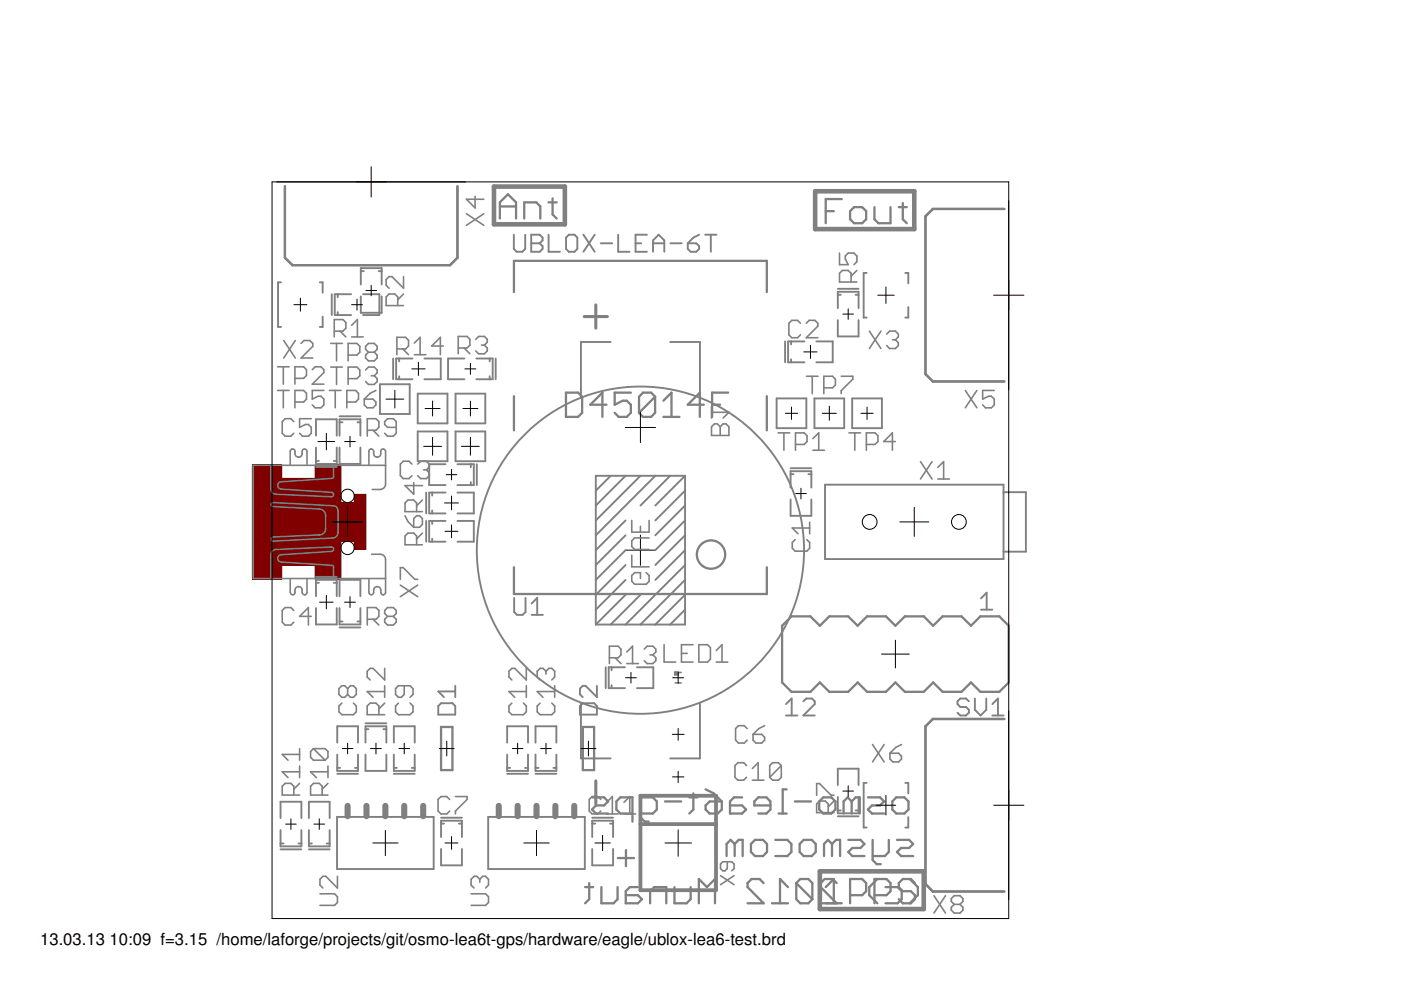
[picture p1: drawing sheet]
<svg xmlns="http://www.w3.org/2000/svg" width="297mm" height="210mm" viewBox="0 0 297 210" stroke-linecap="round" stroke-linejoin="round" font-family="sans-serif">
<defs><g id="words">
<g font-size="3.5">
<text x="8.5" y="200.4">13.03.13</text>
<text x="23.2" y="200.4">10:09 f=3.15 /home/laforge/projects/git/osmo-lea6t-gps/hardware/eagle/ublox-lea6-test.brd</text>
</g>
</g></defs>
<g fill="none" stroke="#000" stroke-width=".21">
<path d="M57.7 38.6h156.2v156.2h-156.2zM78.7 35.3v6.5M62.3 64.6h2.8M63.7 63.2v2.8M74.5 64.6h2.4M75.7 63.4v2.3M77.6 61.6h2.2M78.7 60.5v2.2M87.3 78.2h2.8M88.7 76.8v2.8M98.6 78.2h2.3M99.7 77v2.4"/>
<path d="M170.4 74.6h2.8M171.8 73.2v2.8M178.7 66.6h2.3M179.8 65.5v2.2M186.1 62.6h3.5M187.8 60.9v3.4M210.7 62.6h6.4M67.4 93.6h3.6M69.2 91.9v3.5M73.1 93.6h2.2M74.2 92.5v2.3M81.8 84.6h3.8"/>
<path d="M83.7 82.7v3.8M89.8 94.6h3.8M90.1 86.6h3.2M91.7 85v3.2M91.7 92.7v3.8M95.7 99.5v2.2M97.8 94.6h3.8M98.1 86.6h3.2M99.7 85v3.2M99.7 92.7v3.8M132.6 90.6h6.4M135.8 87.4v6.4"/>
<path d="M166.5 87.6h2.6M167.8 86.3v2.6M174.3 87.6h3M175.8 86.1v3M182.5 87.6h2.6M183.8 86.3v2.6M70.5 110.7h6.4M73.7 107.4v6.5M94.3 106.6h2.9M94.4 112.6h2.7M94.6 100.6h2.2M95.7 105.2v2.9"/>
<path d="M95.7 111.3v2.7M132.6 116.6h6.4M135.8 113.5v6.4M168.7 104.6h2.2M169.8 103.5v2.3M190.8 110.7h6.1M193.8 107.6v6.1M67.8 127.7h2.8M69.2 126.2v2.9M73 127.7h2.4M74.2 126.5v2.3M186.9 138.7h5.9"/>
<path d="M189.8 135.7v5.9M72.6 158.7h2.2M73.7 157.6v2.2M78.5 158.7h2.4M79.7 157.6v2.3M84.6 158.7h2.2M85.7 157.6v2.2M93.2 158.7h3.1M94.7 157.1v3.2M108.6 158.7h2.3M109.7 157.6v2.2M114.6 158.7h2.3"/>
<path d="M115.8 157.6v2.2M123.2 158.7h3.1M124.8 157.1v3.2M132.6 143.7h2.3M133.8 142.6v2.2M142.5 155.7h2.5M142.6 143.7h2.3M143.8 142.5v2.4M143.8 154.5v2.5M60.6 174.7h2.2M61.7 173.6v2.3M66.6 174.7h2.2"/>
<path d="M67.7 173.6v2.3M79 178.7h5.4M81.7 176.1v5.3M94.4 178.7h2.7M95.7 177.4v2.7M111.1 178.7h5.3M113.7 176.1v5.3M126.1 178.7h3.3M127.8 177.1v3.3M141 178.7h5.6M142.6 164.7h2.4M143.8 163.5v2.4"/>
<path d="M143.8 175.9v5.6M178.7 167.7h2.3M179.8 166.6v2.2M185.8 170.7h4.1M187.8 168.7v4.1M210.7 170.7h6.4"/>
<circle cx="73.7" cy="116.2" r="1.42"/>
<circle cx="73.7" cy="105.1" r="1.42"/>
<circle cx="184.4" cy="110.7" r="1.57"/>
<circle cx="203.3" cy="110.7" r="1.57"/>
</g>
<g fill="none" stroke="#808080" stroke-width=".34">
<path d="M85.6 58.7v2.4l-2.5-2.4h-.6l-.6 .6v1.2l.6 .6M98.9 45.3l3.7 2.5M100.7 41.6v2.5l-1.8-1.9h3.7M102.6 45.3l-3.7 2.5M178 53.7v2.4h1.8l-.6-1.2v-.6l.6-.6h1.3l.6 .6v1.2l-.6 .6M180.4 59.8v-1.8l-.6-.7h-1.2l-.6 .7v1.8h3.7M181.7 57.3l-1.3 1.3M58.8 77.8h2.5M60.1 77.8v3.6M60.2 72.2l2.4 3.7M62.6 72.2l-2.4 3.7M63.8 72.8l.7-.6h1.2l.6 .6v.6l-2.5 2.5h2.5"/>
<path d="M66.2 78.4l.6-.6h1.3l.6 .6v.6l-2.5 2.4h2.5M70.1 77.8h2.5M70.1 72.8h2.5M70.9 70.2h1.8l.6-.6v-1.2l-.6-.6h-1.8v3.6M71.4 72.8v3.7M71.4 77.8v3.7M72.1 70.2l1.2 1.2M73.8 75.3h1.9l.6-.6v-1.3l-.6-.6h-1.9v3.7M74.5 69l1.3-1.2v3.6M74.5 71.4h2.5M77.5 78.4l.6-.6h1.3l.6 .6v.7l-.6 .6M78.1 74.7l-.6-.6v-.7l.6-.6h1.3l.6 .6v.7l-.6 .6"/>
<path d="M78.1 74.7l-.6 .6v.6l.6 .6h1.3l.6-.6v-.6l-.6-.6M78.1 74.7h1.3M78.7 79.7h.7M79.4 79.7l.6 .6v.6l-.6 .6h-1.3l-.6-.6M84.1 74h1.9l.6-.6v-1.3l-.6-.6h-1.9v3.7M84.3 64.8v-1.9l-.6-.6h-1.2l-.6 .6v1.9h3.7M85.4 74l1.2 1.2M85.6 62.3l-1.3 1.3M87.8 72.7l1.3-1.2v3.7M87.8 75.2h2.5M94 73.4h-2.5l1.9-1.9v3.7M97.2 73.8h1.8l.6-.6v-1.3l-.6-.6h-1.8v3.7"/>
<path d="M98.4 73.8l1.2 1.2M100.9 71.9l.6-.6h1.2l.6 .6v.7l-.6 .6M102.1 73.2h.6M102.7 73.2l.6 .6v.6l-.6 .6h-1.2l-.6-.6M169.7 68.5l-.6-.6h-1.2l-.6 .6v2.5l.6 .6h1.2l.6-.6M170.9 68.5l.7-.6h1.2l.6 .6v.7l-2.5 2.4h2.5M171 79.8h2.4M172.2 79.8v3.7M178.4 79.8h2.4v.6l-2.4 2.4v.7M184.3 70.2l2.5 3.7M186.8 70.2l-2.5 3.7M188 70.8l.6-.6h1.2l.7 .6v.6l-.7 .7"/>
<path d="M189.2 72.1h.6M189.8 72.1l.7 .6v.6l-.7 .6h-1.2l-.6-.6M57.4 98.8l.1 5.2a1.11 1.11 0 0 0 1.2 .8l11.6 .5a.47 .47 0 0 0 .4-.4 .47 .47 0 0 0-.4-.5l-10.7-.7a.77 .77 0 0 1-.7-.8 .77 .77 0 0 1 .7-.7l10.9-.8 .2-.4v-2.2M58.8 82.8h2.5M60.1 82.8v3.7M62 95.2l-.3 .1-.2 .4v3M62 95.2l.3 .1 .2 .3a.93 .93 0 0 0 .1 1 .93 .93 0 0 0 1 .3l.2-.1a1.25 1.25 0 0 0 .3-1.3 .51 .51 0 0 1 .6-.3 .51 .51 0 0 1 .4 .5v2.8M62 95.2h.1M62.3 89.4l-.6-.6h-1.2l-.7 .6v2.5l.7 .6h1.2l.6-.6M62.5 80.2h1.9l.6-.6v-1.2l-.6-.6h-1.9v3.6M62.5 85.2h1.9l.6-.6v-1.2l-.6-.6h-1.9v3.7M66 88.8h-2.5v1.8l1.2-.6h.7l.6 .6v1.3l-.6 .6h-1.3l-.6-.6"/>
<path d="M68.7 82.8h-2.5v1.8l1.2-.6h.7l.6 .6v1.3l-.6 .6h-1.3l-.6-.6M69.8 82.8h2.5M71.1 82.8v3.7M73.5 85.2h1.9l.6-.6v-1.2l-.6-.6h-1.9v3.7M73.8 80.3h1.9l.6-.6v-1.3l-.6-.6h-1.9v3.7M77.2 84.6h1.9l.6 .6v.7l-.6 .6h-1.2l-.7-.6zM77.9 91.2h1.8l.6-.6v-1.2l-.6-.6h-1.8v3.7M78.7 95.2l.3 .1 .2 .3a.91 .91 0 0 0 .1 1 .91 .91 0 0 0 .9 .3l.2-.1a1.25 1.25 0 0 0 .4-1.3 .51 .51 0 0 1 .5-.3 .51 .51 0 0 1 .4 .5v7.2l-.4 .6-.4 .2-2 .1M78.7 95.2l-.3 .1-.2 .4v3M78.7 95.2h.1M79.1 91.2l1.2 1.3M79.7 82.8l-1.2 .6-1.3 1.2"/>
<path d="M81.7 98.7h-28v24h28M84 90.6h-1.8l-.6-.6v-.6l.6-.6h1.2l.6 .6v2.5l-.6 .6h-1.2l-.6-.6M87.3 98.4l-.6-.6h-1.2l-.6 .6v2.5l.6 .6h1.2l.6-.6M88.6 98.4l.6-.6h1.2l.6 .6v.6l-.6 .6M89.8 99.6h.6M90.4 99.6l.6 .6v.7l-.6 .6h-1.2l-.6-.6M150.9 90.5l.6-.6h.6l.6 .6 .6-.6h.6l.6 .6v1.8h-3.6zM150.9 86.2v2.4M150.9 87.4h3.6l-1.2 1.2M152.7 90.5v1.8M165 91.8h2.4M166.2 91.8v3.7"/>
<path d="M168.7 94.2h1.8l.6-.6v-1.2l-.6-.6h-1.8v3.7M172.3 93l1.3-1.2v3.7M172.3 95.5h2.5M174.7 82.2h1.8l.6-.6v-1.2l-.6-.6h-1.8v3.7M180 91.8h2.5M181.2 91.8v3.7M183.7 94.2h1.8l.6-.6v-1.2l-.6-.6h-1.8v3.7M189.8 93.6h-2.4l1.8-1.8v3.7M195.2 97.9l2.4 3.7M197.6 97.9l-2.4 3.7M198.8 99.1l1.3-1.2v3.7M204.7 82.8l2.4 3.7"/>
<path d="M207.1 82.8l-2.4 3.7M210.8 82.8h-2.5v1.8l1.3-.6h.6l.6 .6v1.3l-.6 .6h-1.2l-.7-.6M57.6 106.7l.3-.1 13 .7 .5 .2 .3 .8v4.6l-.3 .7-.4 .4-13.1 .7a.45 .45 0 0 1-.4-.4 .45 .45 0 0 1 .4-.4l9.6-.5a1.35 1.35 0 0 0 1.5-1.3v-3.1l-.3-.5-.4-.4-.6-.2-9.8-.5-.4-.3zM78.8 117.5l2.1 .1 .5 .3 .3 .4v7.3v.3l-.4 .2M85.9 109.3l.6 1.3 1.2 1.2M87.7 102.3v2.5l-1.8-1.8h3.7M87.7 110l.6-.7h.6l.7 .7v1.2l-.7 .6h-1.2zM88.3 108.5v-1.9l-.6-.6h-1.2l-.6 .6v1.9h3.7M88.3 115.5v-1.9l-.6-.6h-1.2l-.6 .6v1.9h3.7M89.6 106l-1.3 1.3M89.6 113l-1.3 1.3M133.9 110.3v2.5h3.7v-2.5"/>
<path d="M133.9 117.7v2.5h3.7M135.8 111.6v1.2M137.6 114h-3l-.7 .7v1.2l.7 .6h3M168.6 114.4l-.6 .6v1.2l.6 .7h2.4l.7-.7v-1.2l-.7-.6M171.7 110.7v2.5M171.7 112h-3.7l1.2 1.2M198.8 101.6h2.5M57.4 122.5v-4.9l.2-.5 .4-.5 .5-.1 11.8-.5a.47 .47 0 0 1 .4 .4 .47 .47 0 0 1-.4 .5l-10.7 .7a.77 .77 0 0 0-.7 .8 .77 .77 0 0 0 .7 .8l10.9 .7 .2 .4v2.2M61.5 122.8v2.8a.51 .51 0 0 0 .5 .5 .51 .51 0 0 0 .5-.5 .96 .96 0 0 1 .6-1.2h.2a.95 .95 0 0 1 .8 1.3l.5 .4M62.3 129.4l-.6-.6h-1.2l-.7 .6v2.5l.7 .6h1.2l.6-.6M64.6 126.1h.1M65.1 122.7v2.9l-.1 .3-.4 .2"/>
<path d="M66 130.7h-2.5l1.9-1.9v3.7M77.9 131.3h1.8l.6-.6v-1.3l-.6-.6h-1.8v3.7M78.2 122.8v2.8a.51 .51 0 0 0 .5 .5 .51 .51 0 0 0 .5-.5 .98 .98 0 0 1 .5-1.2h.2a.93 .93 0 0 1 .9 1.3l.5 .4M79.1 131.3l1.2 1.2M81.3 126.1h.1M82.2 130.7l-.6-.6v-.7l.6-.6h1.2l.6 .6v.7l-.6 .6M82.2 130.7l-.6 .6v.6l.6 .6h1.2l.6-.6v-.6l-.6-.6M82.2 130.7h1.2M84.9 124.1l3.7 2.4M84.9 122.8v-2.4h.6l2.4 2.4h.7M88.6 124.1l-3.7 2.4M129.2 139.5h1.8l.7-.6v-1.3l-.7-.6h-1.8v3.7"/>
<path d="M130.4 139.5l1.3 1.2M132.9 138.2l1.2-1.2v3.7M136.6 137.6l.6-.6h1.2l.6 .6v.6l-.6 .7M137 121.4l.6 .6v1.3l-.6 .6h-2.4l-.7-.6v-1.3l.7-.6h1.2v1.2M137.8 138.9h.6M138.4 138.9l.6 .6v.6l-.6 .6h-1.2l-.6-.6M140.8 136.7v3.7h2.5M144.5 138.5h1.2M146.9 136.7h-2.4v3.7h2.4M148.2 136.7h1.8l.6 .6v2.5l-.6 .6h-1.8zM151.8 137.9l1.3-1.2v3.7M63.5 158.7v2.5"/>
<path d="M63.5 160h-3.7l1.3 1.2M66.5 158.7l-.7 .6v1.3l.7 .6h2.4M66.5 158.7h2.4l.6 .6v1.3l-.6 .6M66.5 158.7l2.4 2.5M72.5 149.1l-.6 .6v1.2l.6 .6h2.4l.6-.6v-1.2l-.6-.6M73.7 146l-.6-.6h-.6l-.6 .6v1.2l.6 .6h.6l.6-.6M73.7 146l.6-.6h.6l.6 .6v1.2l-.6 .6h-.6l-.6-.6M73.7 146v1.2M80.3 151.5v-1.8l-.6-.6h-1.2l-.6 .6v1.8h3.7M81.6 141.7v2.5l-2.5-2.5h-.6l-.6 .6v1.3l.6 .6M81.6 145.4v2.4M81.6 146.6h-3.7l1.2 1.2"/>
<path d="M81.6 149.1l-1.3 1.2M84.5 149.1l-.6 .6v1.2l.6 .6h2.4l.7-.6v-1.2l-.7-.6M85.7 145.4v1.8l-.6 .6h-.6l-.6-.6v-1.2l.6-.6h2.4l.7 .6v1.2l-.7 .6M108.5 149.1l-.6 .6v1.2l.6 .6h2.5l.6-.6v-1.2l-.6-.6M111.6 141.7v2.5l-2.5-2.5h-.6l-.6 .6v1.3l.6 .6M111.6 145.4v2.4M111.6 146.6h-3.7l1.2 1.2M114.5 149.1l-.6 .6v1.2l.6 .6h2.5l.6-.6v-1.2l-.6-.6M115.8 142.3l-.7-.6h-.6l-.6 .6v1.3l.6 .6M115.8 142.3l.6-.6h.6l.6 .6v1.3l-.6 .6M115.8 142.3v.6M117.6 146.6h-3.7l1.2 1.2"/>
<path d="M117.6 145.4v2.4M132.9 140.7h2.5M143.2 142.6h1.2M143.2 144.8h1.2M151.8 140.4h2.5M158.4 154.5l-.6-.6h-1.2l-.6 .6v2.4l.6 .6h1.2l.6-.6M159.7 155.7h1.8l.6 .6v.6l-.6 .6h-1.2l-.6-.6zM162.1 153.9l-1.2 .6-1.2 1.2M185 157.9l2.5 3.6M187.5 157.9l-2.5 3.6M188.7 159.7h1.8l.6 .6v.6l-.6 .6h-1.2l-.6-.6zM191.1 157.9l-1.2 .6-1.2 1.2"/>
<path d="M62.3 168.6v-1.9l-.6-.6h-1.2l-.7 .6v1.9h3.7M63.5 163.6h-3.7l1.3 1.3M63.5 166.1l-1.2 1.2M63.5 162.4v2.5M68.3 168.6v-1.9l-.6-.6h-1.2l-.7 .6v1.9h3.7M69.5 166.1l-1.2 1.2M69.5 163.6h-3.7l1.3 1.3M69.5 162.4v2.5M95.3 169.5l-.6-.6h-1.2l-.6 .6v2.5l.6 .6h1.2l.6-.6M96.6 168.9h2.4v.6l-2.4 2.5v.6M127.4 169.5l-.6-.6h-1.3l-.6 .6v2.5l.6 .6h1.3l.6-.6M128.6 172.6h2.5"/>
<path d="M128.6 170.1l1.2-1.2v3.7M132.3 172.6h2.4M132.3 170.1l1.2-1.2v3.7M158.3 162.3l-.6-.6h-1.3l-.6 .6v2.5l.6 .6h1.3l.6-.6M159.5 165.4h2.5M159.5 162.9l1.2-1.2v3.7M165.7 162.3l-.7-.6h-1.2l-.6 .6v2.5M165.7 162.3v2.5l-.7 .6h-1.2l-.6-.6M165.7 162.3l-2.5 2.5M173.1 168.6v-2.5h.7l2.4 2.5h.6M175.6 172.3v-1.8l-.6-.7h-1.2l-.7 .7v1.8h3.7M176.8 169.8l-1.2 1.3"/>
<path d="M67.8 189.5h3.1l.6 .6v1.2l-.6 .7h-3.1M71.5 185.8v2.5l-2.4-2.5h-.6l-.7 .6v1.3l.7 .6M99.9 189.5h3.1l.6 .6v1.2l-.6 .7h-3.1M101.7 186.4l.6-.6h.7l.6 .6v1.3l-.6 .6M101.7 186.4l-.6-.6h-.6l-.6 .6v1.3l.6 .6M101.7 186.4v.6M152.8 185.7l2.8 1.9M154.2 182.7v1.4l-.5 .5h-.5l-.4-.5v-.9l.4-.5h2l.4 .5v.9l-.4 .5M155.6 185.7l-2.8 1.9M198 189.9l2.5 3.7M200.5 189.9l-2.5 3.7M202.3 191.7l-.6-.6v-.6l.6-.6h1.2l.7 .6v.6l-.7 .6"/>
<path d="M202.3 191.7l-.6 .7v.6l.6 .6h1.2l.7-.6v-.6l-.7-.7M202.3 191.7h1.2"/>
</g>
<g fill="none" stroke="#808080" stroke-width=".49">
<path d="M60.4 39.5v15.2l1.6 1.5h33.4l1.6-1.5v-15.2M106 46.3v-3.4l1.7-1.7 1.7 1.7v3.4M106 43.8h3.4M111.1 46.3v-3.4h2.6l.9 .9v2.5M116.3 42.9h1.7M117.2 42.1v3.4l.8 .8M175.1 44.8h1.7M178.5 42.2h-3.4v5.1M181.1 43.9h1.7l.8 .9v1.7l-.8 .8h-1.7l-.9-.8v-1.7zM185.4 43.9v2.6l.8 .8h2.6v-3.4M190.6 43.9h1.7M191.4 43.1v3.4l.9 .8"/>
<path d="M212.9 44.3h-15.1l-1.6 1.6v33.4l1.6 1.6h15.1M109 61.9v-6.6h53.6v6.6M109 84v7.2M120 83.2h2.6l.8 .9v3.4l-.8 .9h-2.6zM128.6 85.8h-3.4l2.5-2.6v5.2M133.8 83.2h-3.5v2.6l1.7-.8h.9l.9 .8v1.7l-.9 .9h-1.7l-.9-.9M138.9 84.1v3.4l-.9 .9h-1.7l-.8-.9M138.9 84.1l-.9-.9h-1.7l-.8 .9v3.4M138.9 84.1l-3.4 3.4M140.7 88.4h3.4M140.7 85l1.7-1.8v5.2M149.2 85.8h-3.4l2.6-2.6v5.2"/>
<path d="M151 85.8h1.7M154.4 83.2h-3.4v5.2M162.6 84v7.2M109 120.3v5.6h53.6v-5.6M165.8 132.7l2-2h4l2 2 2-2h4l2 2 2-2h4l2 2 2.1-2h4l1.9 2 2.1-2h4l2 2 2-2h4l2 2v12l-2 2h-4l-2-2-2 2h-4l-2.1-2-1.9 2h-4l-2.1-2-2 2h-4l-2-2-2 2h-4l-2-2-2 2h-4l-2-2zM93.5 154.1h2.4v9.2h-2.4zM123.6 154.1h2.4v9.2h-2.4zM212.9 152.4h-15.1l-1.6 1.6v33.4l1.6 1.6h15.1M125.5 169.1h2.6l.8 .8-.8 .9h-1.7l-.9 .8 .9 .9h2.5M134.1 172.5h-2.6l-.8-.9v-1.7l.8-.8h2.6v5.1M135.8 172.5h2.6l.9-.9v-1.7l-.9-.8h-2.6v4.2l.9 .9h.8M141 169.9h3.4"/>
<path d="M146.2 169.1h1.7M147 168.2v3.4l-.8 .9M149.6 170.8l.9-.9h2.5v1.7l-.8 .9h-1.7l-.9-.9zM149.6 167.4l1.7 .8 1.7 1.7M155.8 178.9l.8-.8h.9v3.4M155.8 178.9v2.6M155.8 178.9l-.9-.8-.8 .8v2.6M157.3 169.1h-1.7l-.8 .8v2.6h2.5l.9-.9-.9-.8h-2.5M160.1 178.1h1.7l.8 .8v1.7l-.8 .9h-1.7l-.9-.9v-1.7zM163.3 170.8h-3.4v-.9l.9-.8h1.7l.8 .8v1.7l-.8 .9h-1.7M164.4 178.1h2.5l.9 .8v1.7l-.9 .9h-2.5M165.1 172.5h1.7"/>
<path d="M166.8 167.4h-.9v5.1M168.5 169.9h3.5M170.4 178.1h1.7l.9 .8v1.7l-.9 .9h-1.7l-.9-.9v-1.7zM173.7 169.9l.9-.8h1.7l.8 .8v1.7l-.8 .9h-1.7l-.9-.9zM176.4 178.9l.9-.8h.8v3.4M176.4 178.9v2.6M176.4 178.9l-.8-.8-.9 .8v2.6M179.9 178.1h2.5l.9 .8-.9 .9h-1.7l-.8 .8 .8 .9h2.6M180.6 169.9l.8-.8h.9v3.4M180.6 169.9v2.6M180.6 169.9l-.9-.8-.8 .8v2.6M184 169.1h2.6l.9 .8-.9 .9h-1.7l-.9 .8 .9 .9h2.6"/>
<path d="M185 178.1v4.3l.9 .8h.8M188.4 178.1v2.5l-.8 .9h-2.6M190 169.1h1.7l.9 .8v1.7l-.9 .9h-1.7l-.8-.9v-1.7zM190.2 178.1h2.5l.9 .8-.9 .9h-1.6l-.9 .8 .9 .9h2.5M124.1 188.1h1.7M124.9 187.2v3.4l-.8 .9M127.5 188.1v3.4h2.6l.8-.9v-2.5M131 181.9h3.4M132.7 180.2v3.4M135.2 188.1h-1.7l-.8 .9v2.5h2.5l.9-.9-.9-.8h-2.5M137.8 191.5v-2.5l.9-.9h2.6v3.4M143 188.1v3.4h2.6l.8-.9v-2.5"/>
<path d="M148.2 191.5v-5.1l1.7 1.7 1.7-1.7v5.1M161.9 187.2l-.8-.8h-1.8l-.8 .8v.9l3.4 3.4h-3.4M163.7 191.5h3.4M167.1 188.1l-1.7-1.7v5.1M168.8 187.2v3.4l.9 .9h1.7l.8-.9M168.8 187.2l.9-.8h1.7l.8 .8v3.4M168.8 187.2l3.4 3.4M174 191.5h4.5M175.1 188.1l1.7-1.7v5.1M177.4 187.2l-.8-.8h-1.8l-.8 .8v.9l3.4 3.4M180.2 189.8h2.6l.8-.8v-1.8l-.8-.8h-2.6v5.1M185.4 189.8h2.6l.8-.8v-1.8l-.8-.8h-2.6v5.1"/>
<path d="M186 186.4l-1.7 1.7v1.7l1.7 1.7M187.7 188.1h2.6l.9 .9v1.6l-.9 .9h-2.6M192.9 186.4l1.7 1.7v1.7l-1.7 1.7M194 187.2l-.9-.8h-1.7l-.8 .8v.9l.8 .9h1.7l.9 .8v.8l-.9 .9h-1.7l-.8-.9"/>
<circle cx="150.7" cy="117.6" r="3"/>
</g>
<g fill="none" stroke="#808080" stroke-width=".4">
<path d="M59.6 59.9h-.7v9.4h.7M67.8 59.9h.6v2.2M76.5 56.2h4.4M76.5 57.5h.6M80.3 57.5h.6M108.9 49.8v3l.6 .6h1.2l.7-.6v-3M112.6 49.8h1.8l.6 .6v.6l-.6 .6 .6 .6v.6l-.6 .6h-1.8zM112.6 51.6h1.8M116.3 49.8v3.6h2.4M120.6 49.8h1.2l.6 .6v2.4l-.6 .6h-1.2l-.6-.6v-2.4zM123.7 49.8l2.4 3.6M126.1 49.8l-2.4 3.6"/>
<path d="M127.4 51.6h2.4M131.1 49.8v3.6h2.4M134.7 51.6h1.3M137.2 49.8h-2.5v3.6h2.5M138.5 51.6h2.3M138.5 53.4v-2.4l1.2-1.2 1.1 1.2v2.4M142.1 51.6h2.4M145.8 51.6h1.8l.6 .6v.6l-.6 .6h-1.2l-.6-.6zM148.2 49.8l-1.2 .6-1.2 1.2M149.5 49.8h2.4M150.7 49.8v3.6M183.7 57.9h-.6v9.4h.6"/>
<path d="M191.9 57.9h.7v2.2M68.4 67.1v2.2h-.6M70.3 62.4v4.4M71.6 62.4v.6M71.6 66.2v.6M74.4 62.4h-3.4v4.4h3.4M76.5 60.3v-3.4h4.4v3.4M76.5 62.8v3.5h4.4v-3.5M77 62.4h3.4v4.4h-3.4M83.4 76v4.4M84.6 76v.6M84.6 79.8v.6"/>
<path d="M87.5 76h-3.5v4.4h3.5M90 76h3.5v4.4h-3.5M98.5 76h-3.5v4.4h3.5M101 76h3.5v4.4h-3.5M103.8 76v.6M103.8 79.8v.6M105.1 76v4.4M129.5 72.5h-6.3v11.7M142.1 72.5h6.3v11.7M166.5 72.4v4.4M167.7 72.4v.6M167.7 76.2v.6"/>
<path d="M170.6 72.4h-3.5v4.4h3.5M173.1 72.4h3.5v4.4h-3.5M177.6 65.3v-3.4h4.4v3.4M177.6 67.9v3.4h4.4v-3.4M177.6 61.2h4.4M177.6 62.5h.7M181.4 62.5h.6M192.6 65.1v2.2h-.7M67 92.4v-3.5h4.4v3.5M67 94.9v3.5h4.4v-3.5M67 99h4.4M67 97.7h.6"/>
<path d="M70.8 97.7h.6M72 92.4v-3.5h4.4v3.5M72 94.9v3.5h4.4v-3.5M72 88.3h4.4M72 89.5h.6M75.8 89.5h.6M80.6 81.5h6.3v6.3h-6.3zM88.6 83.5h6.3v6.3h-6.3zM88.6 91.5h6.3v6.3h-6.3zM94.5 98.4h-3.5v4.4h3.5M96.6 83.5h6.3v6.3h-6.3zM96.6 91.5h6.3v6.3h-6.3z"/>
<path d="M97 98.4h3.5v4.4h-3.5M99.8 98.4v.7M101.1 98.4v4.4M164.7 84.5h6.3v6.3h-6.3zM167.6 99.3h4.4M172.7 84.5h6.3v6.3h-6.3zM180.7 84.5h6.3v6.3h-6.3zM90.4 104.4v4.5M90.4 110.4v4.5M91.6 104.4v.7M91.6 108.2v.7M91.6 110.4v.7"/>
<path d="M91.6 114.2v.7M94.5 104.4h-3.5v4.5h3.5M94.5 110.4h-3.5v4.5h3.5M97 104.4h3.5v4.5h-3.5M97 110.4h3.5v4.5h-3.5M99.8 102.2v.6M129.5 100.9l-3.2 3.1M132.6 100.9l-6.3 6.3M132.6 110.3l-6.3 6.3M132.6 113.5l-6.3 6.3M132.6 116.6l-6.3 6.4M132.6 119.8l-6.3 6.3"/>
<path d="M135.8 100.9l-9.5 9.4M138.9 100.9l-12.6 12.6M142.1 100.9l-6.3 6.3M145.2 100.9h-18.9v31.5M145.2 100.9v31.5h-18.9M145.2 119.8l-12.6 12.6M145.2 104l-6.3 6.3M145.2 107.2l-6.3 6.3M145.2 110.3l-6.3 6.3M145.2 113.5l-6.3 6.3M145.2 100.9l-6.3 6.3M145.2 116.6l-6.3 6.4"/>
<path d="M167.6 103.4v-3.5h4.4v3.5M167.6 105.9v3.5h4.4v-3.5M167.6 100.5h.6M171.4 100.5h.6M174.9 102.8h37.9v15.7h-37.9zM212.8 104.4h4.7v12.6h-4.7M67 128.9v3.5h4.4v-3.5M67 126.4v-3.5h4.4v3.5M67 122.3h4.4M67 123.6h.6M70.8 123.6h.6M72 128.9v3.5h4.4v-3.5"/>
<path d="M72 126.4v-3.5h4.4v3.5M72 133h4.4M72 131.8h.6M75.8 131.8h.6M109 126.8v3l.6 .6h1.2l.6-.6v-3M112.7 130.4h2.4M112.7 128l1.2-1.2v3.6M132.6 123l-6.3 6.3M132.6 126.1l-6.3 6.3M135.8 126.1l-6.3 6.3M145.2 123l-9.4 9.4M145.2 126.1l-6.3 6.3"/>
<path d="M145.2 129.3l-3.1 3.1M208 126.9l1.2-1.2v3.6M208 129.3h2.4M71.5 157.5v-3.5h4.4v3.5M71.5 160v3.4h4.4v-3.4M77.5 157.5v-3.5h4.4v3.5M77.5 160v3.4h4.4v-3.4M77.5 153.4h4.4M77.5 154.6h.6M81.3 154.6h.6M83.5 157.5v-3.5h4.4v3.5M83.5 160v3.4h4.4v-3.4"/>
<path d="M92.9 149.7l.6-.6h2.4l.6 .6v1.8h-3.6zM96.5 145.4v2.4M96.5 146.6h-3.6l1.2 1.2M107.5 157.5v-3.5h4.5v3.5M107.5 160v3.4h4.5v-3.4M113.5 157.5v-3.5h4.5v3.5M113.5 160v3.4h4.5v-3.4M123 149.7l.5-.6h2.5l.6 .6v1.8h-3.6zM123.2 149.1v11.7h6.3M126.6 145.4v2.4l-2.4-2.4h-.7l-.5 .6v1.2l.5 .6M128.4 141.5v4.4M129.7 141.5v.6"/>
<path d="M129.7 145.3v.6M132.5 141.5h-3.4v4.4h3.4M135 141.5h3.5v4.4h-3.5M148.4 149.1v11.7h-6.3M166.6 149.3l1.3-1.2v3.6M166.6 151.7h2.5M170.3 148.7l.6-.6h1.2l.6 .6v.6l-2.4 2.4h2.4M205.4 148.7l-.6-.6h-1.2l-.6 .6v.6l.6 .6h1.2l.6 .6v.6l-.6 .6h-1.2l-.6-.6M206.7 148.1v2.4l1.2 1.2 1.2-1.2v-2.4M210.4 151.7h2.4M210.4 149.3l1.2-1.2v3.6M59.5 173.5v-3.5h4.4v3.5"/>
<path d="M59.5 176v3.5h4.4v-3.5M59.5 178.8h.6M63.3 178.8h.6M65.5 173.5v-3.5h4.4v3.5M65.5 176v3.5h4.4v-3.5M65.5 178.8h.6M69.3 178.8h.6M71.5 173.2h20.4v11.1h-20.4zM71.5 164.1h4.4M71.5 162.8h.6M75.3 162.8h.6M83.5 164.1h4.4"/>
<path d="M83.5 162.8h.6M87.3 162.8h.6M93.5 177.5v-3.5h4.4v3.5M93.5 173.4h4.4M93.5 174.6h.6M97.3 174.6h.6M103.5 173.2h20.5v11.1h-20.5zM107.5 164.1h4.5M107.5 162.8h.7M111.3 162.8h.7M113.5 164.1h4.5M113.5 162.8h.7"/>
<path d="M117.3 162.8h.7M125.6 177.5v-3.5h4.4v3.5M125.6 173.4h4.4M125.6 174.6h.6M129.3 174.6h.7M177.6 166.5v-3.5h4.4v3.5M177.6 169v3.4h4.4v-3.4M177.6 173.1h4.4M177.6 171.8h.7M181.4 171.8h.6M183.7 166h-.6v9.5h.6M191.9 166h.7v2.2"/>
<path d="M192.6 173.2v2.3h-.7M59.5 180.1h4.4M65.5 180.1h4.4M93.5 180v3.5h4.4v-3.5M125.6 180v3.5h4.4v-3.5"/>
<circle cx="135.8" cy="116.6" r="34.7"/>
</g>
<path d="M123.9 67.1h4.9M126.3 64.6v5M126.3 165.6v4.9" fill="none" stroke="#808080" stroke-width=".66"/>
<g fill="#800000" stroke="#800000" stroke-width=".21">
<path d="M53.5 98.5h6.2v24.3h-6.2z"/>
<path d="M66.8 98.5h5.5v24.3h-5.5z"/>
<path d="M59.7 101.4h7.1v18.5h-7.1z"/>
<path d="M75.1 104.8h2.5v11.7h-2.5z"/>
<path d="M72.3 106.6h2.8v8.2h-2.8z"/>
</g>
<path d="M104.7 39.6h15.1v8h-15.1zM172.8 40.6h21v8h-21zM173.8 184.7h22.1v8h-22.1z" fill="none" stroke="#808080" stroke-width=".97"/>
<path d="M73.7 170.9v2.2M77.7 170.9v2.2M81.7 170.9v2.2M85.7 170.9v2.2M89.7 170.9v2.2M105.7 170.9v2.2M109.7 170.9v2.2M113.7 170.9v2.2M117.8 170.9v2.2M121.8 170.9v2.2" fill="none" stroke="#808080" stroke-width="1.3"/>
<path d="M135.8 168.7h16v20h-16zM135.8 174.7h16" fill="none" stroke="#808080" stroke-width=".8"/>
<path d="M143 142.4h.8v.8h-.8z" fill="#808080" stroke="#808080" stroke-width=".21"/>
<use href="#words"/>
</svg>
